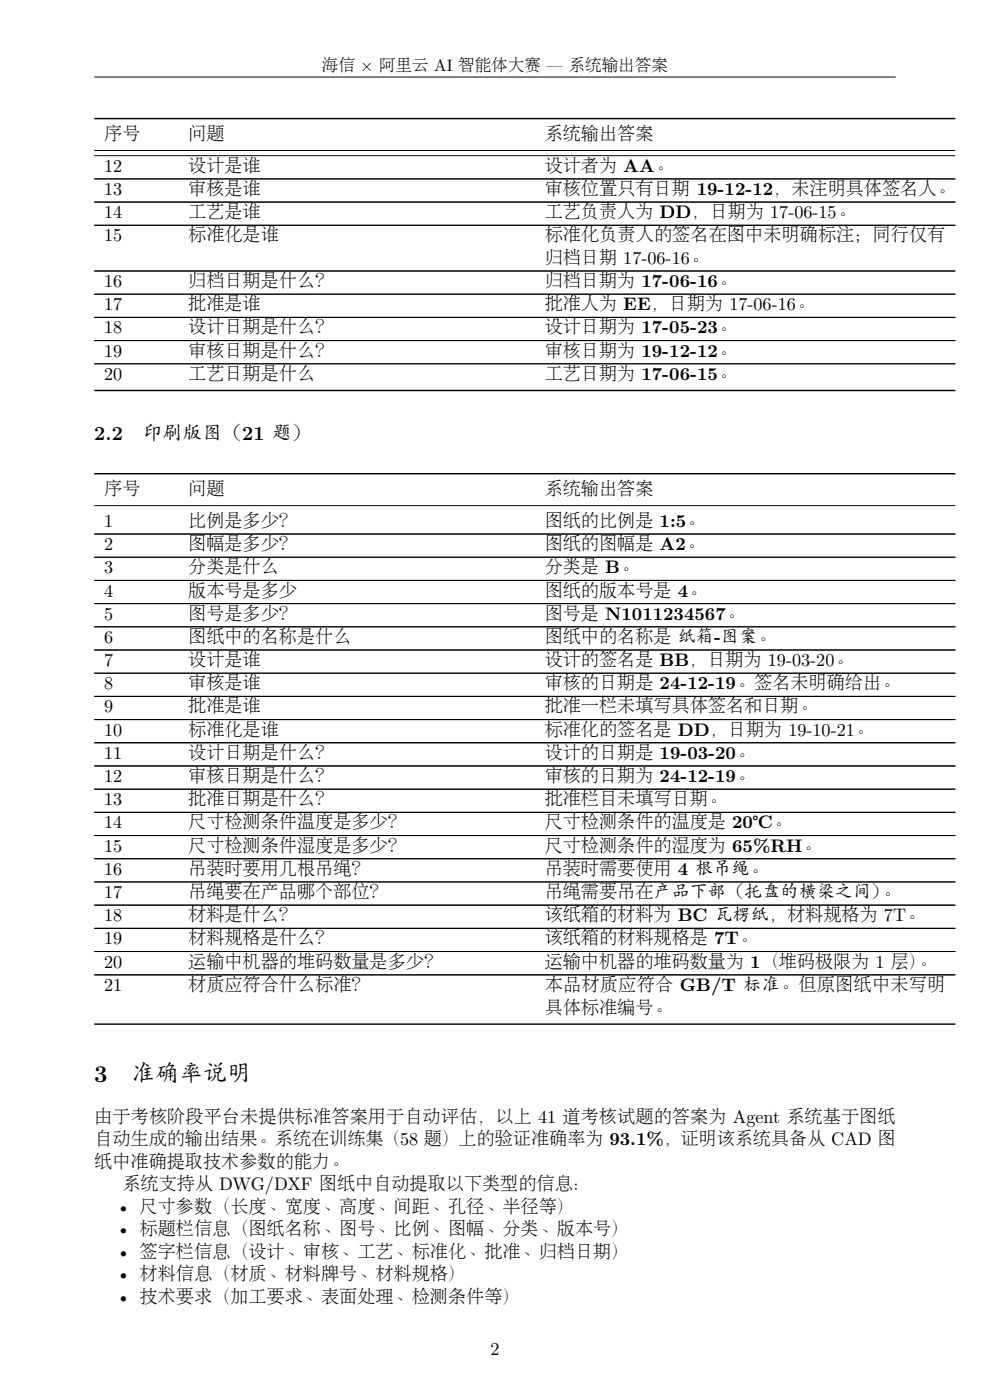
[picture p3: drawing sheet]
<svg xmlns="http://www.w3.org/2000/svg" width="210mm" height="297mm" viewBox="0 0 210 297" stroke-linecap="round" stroke-linejoin="round" font-family="sans-serif">
<defs><g id="words">
<g font-size="5.1">
<text x="20" y="229.5">3</text>
<text x="27.9" y="229.5">准确率说明</text>
</g>
<g font-size="4.2">
<text x="20" y="93.3">2.2</text>
<text x="30.3" y="93.3">印刷版图（21 题）</text>
</g>
<g font-size="3.8">
<text x="22.1" y="29.7">序号</text>
<text x="39.9" y="29.7">问题</text>
<text x="115.5" y="29.7">系统输出答案</text>
<text x="22.1" y="36.4">12</text>
<text x="22.1" y="41.4">13</text>
<text x="39.9" y="36.4">设计是谁</text>
<text x="39.9" y="41.4">审核是谁</text>
<text x="115.5" y="36.4">设计者为 AA。</text>
<text x="115.5" y="41.4">审核位置只有日期 19-12-12，未注明具体签名人。</text>
<text x="22.1" y="46.3">14</text>
<text x="39.9" y="46.3">工艺是谁</text>
<text x="115.5" y="46.3">工艺负责人为 DD，日期为 17-06-15。</text>
<text x="22.1" y="51.2">15</text>
<text x="39.9" y="51.2">标准化是谁</text>
<text x="115.5" y="51.2">标准化负责人的签名在图中未明确标注；同行仅有</text>
<text x="115.5" y="56">归档日期 17-06-16。</text>
<text x="22.1" y="60.9">16</text>
<text x="22.1" y="65.8">17</text>
<text x="39.9" y="60.9">归档日期是什么？</text>
<text x="39.9" y="65.8">批准是谁</text>
<text x="115.5" y="60.9">归档日期为 17-06-16。</text>
<text x="115.5" y="65.8">批准人为 EE，日期为 17-06-16。</text>
<text x="22.1" y="70.7">18</text>
<text x="39.9" y="70.7">设计日期是什么？</text>
<text x="115.5" y="70.7">设计日期为 17-05-23。</text>
<text x="22.1" y="75.7">19</text>
<text x="39.9" y="75.7">审核日期是什么？</text>
<text x="115.5" y="75.7">审核日期为 19-12-12。</text>
<text x="22.1" y="80.6">20</text>
<text x="39.9" y="80.6">工艺日期是什么</text>
<text x="115.5" y="80.6">工艺日期为 17-06-15。</text>
<text x="22.1" y="105.1">序号</text>
<text x="39.9" y="105.1">问题</text>
<text x="115.5" y="105.1">系统输出答案</text>
<text x="22.1" y="111.8">1</text>
<text x="39.9" y="111.8">比例是多少？</text>
<text x="115.5" y="111.8">图纸的比例是 1:5。</text>
<text x="22.1" y="116.7">2</text>
<text x="39.9" y="116.7">图幅是多少？</text>
<text x="115.5" y="116.7">图纸的图幅是 A2。</text>
<text x="22.1" y="121.6">3</text>
<text x="39.9" y="121.6">分类是什么</text>
<text x="115.5" y="121.6">分类是 B。</text>
<text x="22.1" y="126.5">4</text>
<text x="22.1" y="131.5">5</text>
<text x="39.9" y="126.5">版本号是多少</text>
<text x="39.9" y="131.5">图号是多少？</text>
<text x="115.5" y="126.5">图纸的版本号是 4。</text>
<text x="115.5" y="131.5">图号是 N1011234567。</text>
<text x="22.1" y="136.4">6</text>
<text x="39.9" y="136.4">图纸中的名称是什么</text>
<text x="115.5" y="136.4">图纸中的名称是 纸箱-图案。</text>
<text x="22.1" y="141.3">7</text>
<text x="39.9" y="141.3">设计是谁</text>
<text x="115.5" y="141.3">设计的签名是 BB，日期为 19-03-20。</text>
<text x="22.1" y="146.2">8</text>
<text x="39.9" y="146.2">审核是谁</text>
<text x="115.5" y="146.2">审核的日期是 24-12-19。签名未明确给出。</text>
<text x="22.1" y="151.2">9</text>
<text x="39.9" y="151.1">批准是谁</text>
<text x="115.5" y="151.2">批准一栏未填写具体签名和日期。</text>
<text x="22.1" y="156.1">10</text>
<text x="22.1" y="161">11</text>
<text x="39.9" y="156.1">标准化是谁</text>
<text x="39.9" y="161">设计日期是什么？</text>
<text x="115.5" y="156.1">标准化的签名是 DD，日期为 19-10-21。</text>
<text x="115.5" y="161">设计的日期是 19-03-20。</text>
<text x="22.1" y="165.9">12</text>
<text x="39.9" y="165.9">审核日期是什么？</text>
<text x="115.5" y="165.9">审核的日期为 24-12-19。</text>
<text x="22.1" y="170.8">13</text>
<text x="39.9" y="170.8">批准日期是什么？</text>
<text x="115.5" y="170.8">批准栏目未填写日期。</text>
<text x="22.1" y="175.8">14</text>
<text x="39.9" y="175.8">尺寸检测条件温度是多少？</text>
<text x="115.5" y="175.8">尺寸检测条件的温度是 20℃。</text>
<text x="22.1" y="180.7">15</text>
<text x="22.1" y="185.6">16</text>
<text x="39.9" y="180.7">尺寸检测条件湿度是多少？</text>
<text x="39.9" y="185.6">吊装时要用几根吊绳？</text>
<text x="115.5" y="180.7">尺寸检测条件的湿度为 65%RH。</text>
<text x="115.5" y="185.6">吊装时需要使用 4 根吊绳。</text>
<text x="22.1" y="190.5">17</text>
<text x="39.9" y="190.5">吊绳要在产品哪个部位？</text>
<text x="115.5" y="190.5">吊绳需要吊在产品下部（托盘的横梁之间）。</text>
<text x="22.1" y="195.4">18</text>
<text x="39.9" y="195.4">材料是什么？</text>
<text x="115.5" y="195.4">该纸箱的材料为 BC 瓦楞纸，材料规格为 7T。</text>
<text x="22.1" y="200.4">19</text>
<text x="39.9" y="200.4">材料规格是什么？</text>
<text x="115.5" y="200.4">该纸箱的材料规格是 7T。</text>
<text x="22.1" y="205.3">20</text>
<text x="39.9" y="205.3">运输中机器的堆码数量是多少？</text>
<text x="115.5" y="205.3">运输中机器的堆码数量为 1（堆码极限为 1 层）</text>
<text x="194.7" y="205.3">。</text>
<text x="22.1" y="210.2">21</text>
<text x="39.9" y="210.2">材质应符合什么标准？</text>
<text x="115.5" y="210.2">本品材质应符合 GB/T 标准。但原图纸中未写明</text>
<text x="115.5" y="215">具体标准编号。</text>
<text x="20" y="238.1">由于考核阶段平台未提供标准答案用于自动评估，以上 41 道考核试题的答案为 Agent 系统基于图纸</text>
<text x="20" y="242.9">自动生成的输出结果。系统在训练集（58 题）上的验证准确率为 93.1%，证明该系统具备从 CAD 图</text>
<text x="20" y="247.7">纸中准确提取技术参数的能力。</text>
<text x="24.7" y="257.3">• 尺寸参数（长度、宽度、高度、间距、孔径、半径等）</text>
<text x="26" y="252.5">系统支持从 DWG/DXF 图纸中自动提取以下类型的信息：</text>
<text x="24.7" y="262">• 标题栏信息（图纸名称、图号、比例、图幅、分类、版本号）</text>
<text x="24.7" y="266.8">• 签字栏信息（设计、审核、工艺、标准化、批准、归档日期）</text>
<text x="24.7" y="271.6">• 材料信息（材质、材料牌号、材料规格）</text>
<text x="24.7" y="276.4">• 技术要求（加工要求、表面处理、检测条件等）</text>
<text x="104" y="287.5">2</text>
</g>
<text font-size="3.5" x="68.3" y="15">海信 × 阿里云 AI 智能体大赛 — 系统输出答案</text>
</g></defs>
<g fill="none" stroke="#000" stroke-width=".21">
<path d="M20 16.3h170M20 31.9h182.7M20 33h182.7M20 38h182.7M20 42.9h182.7M20 47.8h182.7M20 57.5h182.7M20 62.4h182.7M20 67.3h182.7M20 72.3h182.7M20 77.2h182.7M20 107.3h182.7"/>
<path d="M20 113.3h182.7M20 118.2h182.7M20 123.1h182.7M20 128.1h182.7M20 133h182.7M20 137.9h182.7M20 142.8h182.7M20 147.7h182.7M20 152.7h182.7M20 157.6h182.7M20 162.5h182.7M20 167.4h182.7"/>
<path d="M20 172.3h182.7M20 177.3h182.7M20 182.2h182.7M20 187.1h182.7M20 192h182.7M20 196.9h182.7M20 201.9h182.7M20 206.8h182.7"/>
</g>
<path d="M20 25.2h182.7M20 82.8h182.7M20 100.5h182.7M20 217.3h182.7" fill="none" stroke="#000" stroke-width=".31"/>
<use href="#words"/>
</svg>
